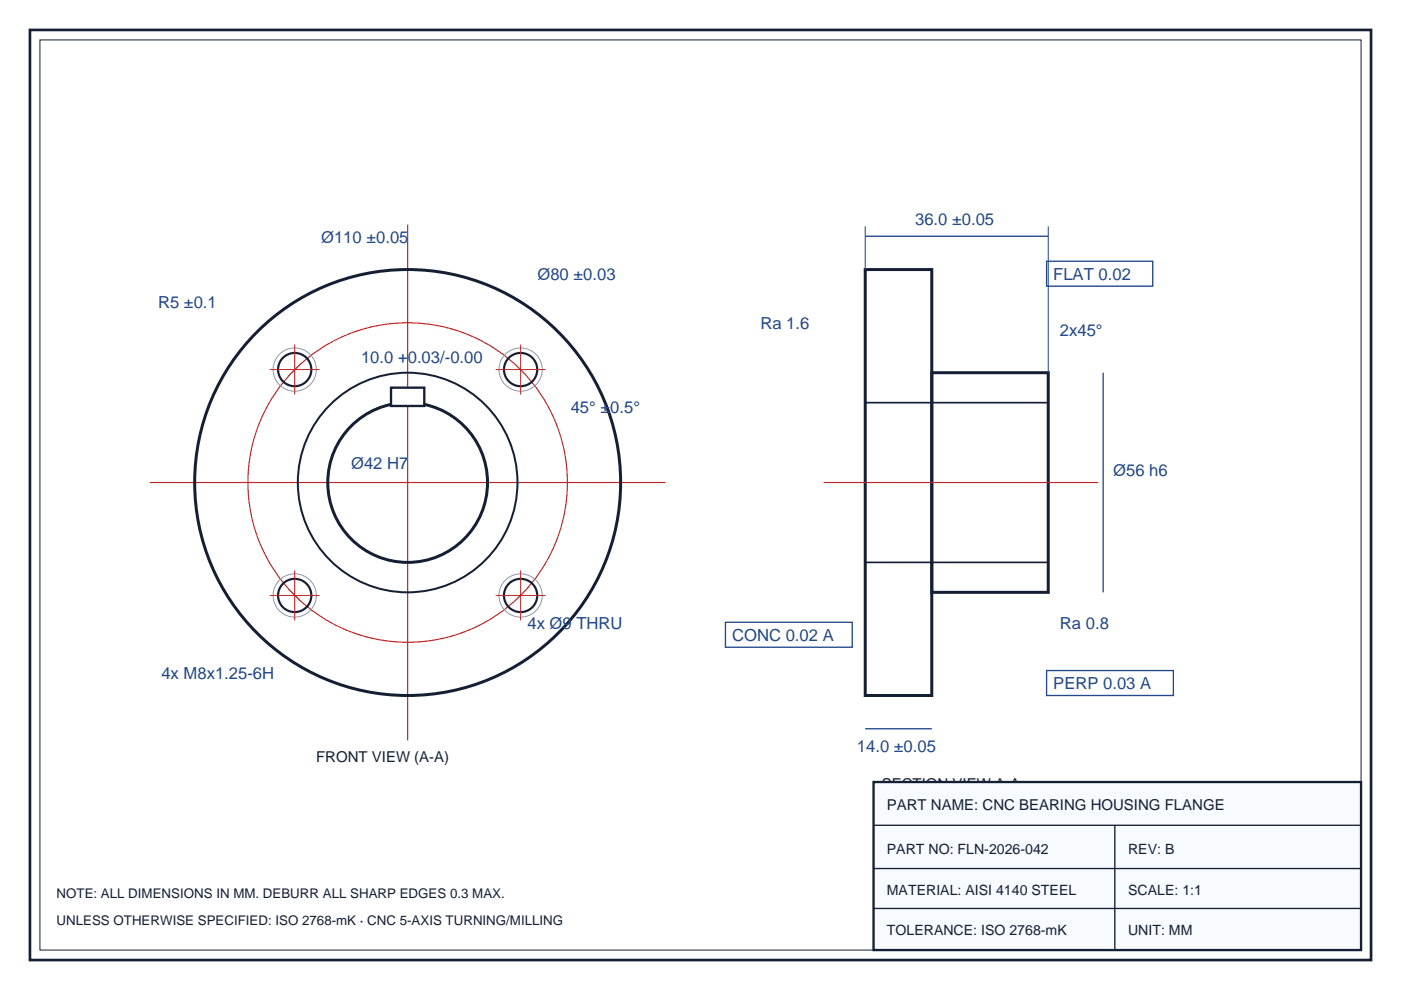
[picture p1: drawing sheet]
<svg xmlns="http://www.w3.org/2000/svg" width="297mm" height="210mm" viewBox="0 0 297 210" stroke-linecap="round" stroke-linejoin="round" font-family="sans-serif">
<defs><g id="words">
<g font-size="3.5" fill="#1f478c">
<text x="194" y="47.6">36.0 ±0.05</text>
<text x="68.1" y="51.5">Ø110 ±0.05</text>
<text x="113.9" y="59.3">Ø80 ±0.03</text>
<text x="223.3" y="59.3">FLAT 0.02</text>
<text x="33.5" y="65.3">R5 ±0.1</text>
<text x="161.2" y="69.8">Ra 1.6</text>
<text x="224.7" y="71.3">2x45°</text>
<text x="76.6" y="76.9">10.0 +0.03/-0.00</text>
<text x="121" y="87.5">45° ±0.5°</text>
<text x="74.4" y="99.5">Ø42 H7</text>
<text x="236" y="100.9">Ø56 h6</text>
<text x="111.8" y="133.3">4x Ø9 THRU</text>
<text x="155.2" y="135.8">CONC 0.02 A</text>
<text x="224.7" y="133.3">Ra 0.8</text>
<text x="34.2" y="143.9">4x M8x1.25-6H</text>
<text x="223.3" y="146.1">PERP 0.03 A</text>
<text x="181.7" y="159.5">14.0 ±0.05</text>
</g>
<g font-size="3.2" fill="#141f33">
<text x="67" y="161.6">FRONT VIEW (A-A)</text>
<text x="187" y="167.2">SECTION VIEW A-A</text>
<text x="188" y="171.8">PART NAME: CNC BEARING HOUSING FLANGE</text>
</g>
<g font-size="3" fill="#141f33">
<text x="188" y="181">PART NO: FLN-2026-042</text>
<text x="239.2" y="181">REV: B</text>
<text x="188" y="189.8">MATERIAL: AISI 4140 STEEL</text>
<text x="239.2" y="189.8">SCALE: 1:1</text>
<text x="188" y="198.3">TOLERANCE: ISO 2768-mK</text>
<text x="239.2" y="198.3">UNIT: MM</text>
</g>
<g font-size="2.8" fill="#141f33">
<text x="12" y="190.5">NOTE: ALL DIMENSIONS IN MM. DEBURR ALL SHARP EDGES 0.3 MAX.</text>
<text x="12" y="196.1">UNLESS OTHERWISE SPECIFIED: ISO 2768-mK · CNC 5-AXIS TURNING/MILLING</text>
</g>
</g></defs>
<path d="M6.3 6.4h284.4v197.2h-284.4z" fill="none" stroke="#141f33" stroke-width=".56"/>
<path d="M8.5 8.5h280.1v192.9h-280.1z" fill="none" stroke="#141f33" stroke-width=".21"/>
<g fill="none" stroke="#bf2626" stroke-width=".25">
<path d="M86.4 47.6v109.4M31.7 102.3h109.4"/>
<circle cx="86.4" cy="102.3" r="33.9"/>
</g>
<g fill="none" stroke="#141f33" stroke-width=".63" stroke-linecap="butt">
<circle cx="86.4" cy="102.3" r="16.9"/>
<circle cx="86.4" cy="102.3" r="45.2"/>
</g>
<circle cx="86.4" cy="102.3" r="23.3" fill="none" stroke="#141f33" stroke-width=".42"/>
<g fill="none" stroke="#141f33" stroke-width=".46">
<circle cx="62.5" cy="78.4" r="3.5"/>
<circle cx="110.4" cy="78.4" r="3.5"/>
<circle cx="62.5" cy="126.3" r="3.5"/>
<circle cx="110.4" cy="126.3" r="3.5"/>
</g>
<g fill="none" stroke="#8c99ad" stroke-width=".21">
<circle cx="62.5" cy="78.4" r="4.6"/>
<circle cx="110.4" cy="78.4" r="4.6"/>
<circle cx="62.5" cy="126.3" r="4.6"/>
<circle cx="110.4" cy="126.3" r="4.6"/>
</g>
<path d="M57.2 78.4h10.6M62.5 73.1v10.5M105.1 78.4h10.6M110.4 73.1v10.5M57.2 126.3h10.6M62.5 121v10.5M105.1 126.3h10.6M110.4 121v10.5" fill="none" stroke="#bf2626" stroke-width=".21"/>
<path d="M82.9 82.2h7.1v3.9h-7.1z" fill="#fff" stroke="#141f33" stroke-width=".49"/>
<path d="M183.4 57.2h14.2v90.3h-14.2zM197.6 79h24.6v46.6h-24.6z" fill="none" stroke="#141f33" stroke-width=".63" stroke-linecap="butt"/>
<path d="M183.4 85.4h38.8M183.4 119.2h38.8" fill="none" stroke="#141f33" stroke-width=".35"/>
<path d="M174.6 102.3h58.2" fill="none" stroke="#bf2626" stroke-width=".25"/>
<path d="M183.4 50.1h38.8M221.9 55.4h22.5v5.3h-22.5zM233.9 79v46.6M153.8 131.9h26.9v5.3h-26.9zM183.4 154.5h14.2M221.9 142.2h26.9v5.3h-26.9z" fill="none" stroke="#1f478c" stroke-width=".28"/>
<path d="M183.4 48v9.2M222.2 48v31" fill="none" stroke="#1f478c" stroke-width=".21"/>
<path d="M185.2 165.8h103.4v35.6h-103.4z" fill="#f7faff" stroke="#141f33" stroke-width=".49"/>
<path d="M185.2 175h103.4M236.4 175v26.4M185.2 184.2h103.4M185.2 192.6h103.4" fill="none" stroke="#141f33" stroke-width=".28"/>
<use href="#words"/>
</svg>
